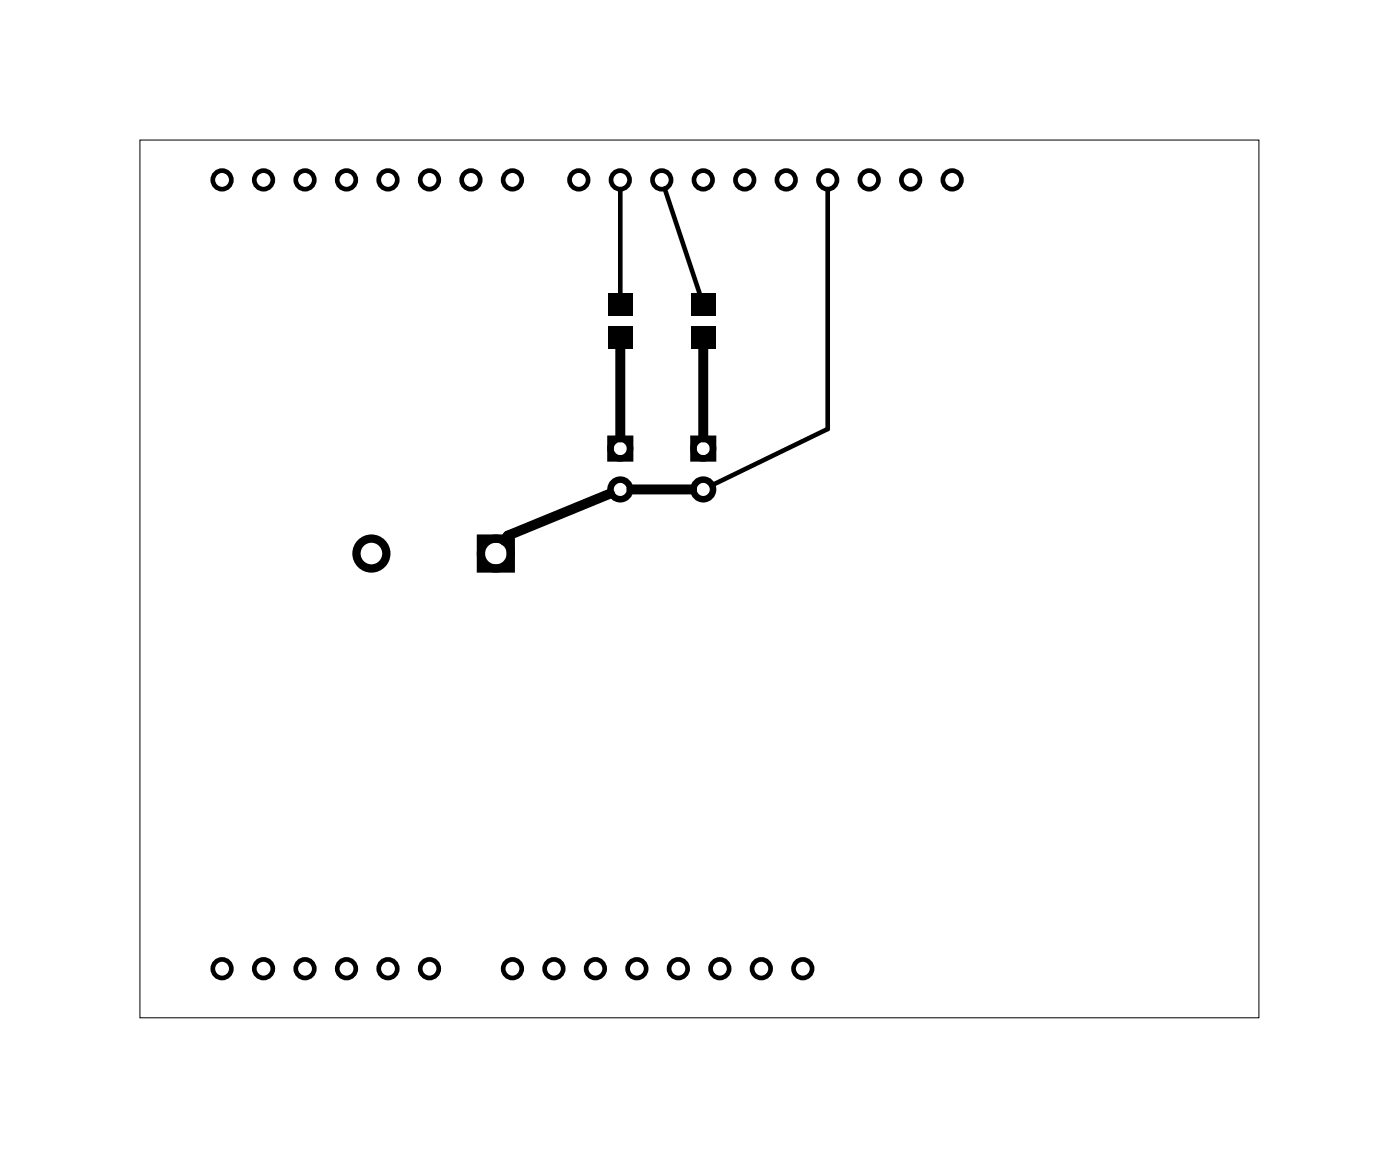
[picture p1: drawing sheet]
<svg xmlns="http://www.w3.org/2000/svg" width="86mm" height="71mm" viewBox="0 0 86 71" stroke-linecap="round" stroke-linejoin="round" font-family="sans-serif">
<path d="M8.6 8.6h68.5v53.7h-68.5z" fill="none" stroke="#000" stroke-width=".06"/>
<g fill="none" stroke="#000" stroke-width=".51">
<path d="M29.4 33h1.9v1.8h-1.9z"/>
<circle cx="22.7" cy="33.9" r=".91"/>
<circle cx="30.4" cy="33.9" r=".91"/>
</g>
<g fill="none" stroke="#000" stroke-width=".29">
<circle cx="13.6" cy="11" r=".57"/>
<circle cx="16.1" cy="11" r=".57"/>
<circle cx="18.7" cy="11" r=".57"/>
<circle cx="21.2" cy="11" r=".57"/>
<circle cx="23.8" cy="11" r=".57"/>
<circle cx="26.3" cy="11" r=".57"/>
<circle cx="28.8" cy="11" r=".57"/>
<circle cx="31.4" cy="11" r=".57"/>
<circle cx="35.4" cy="11" r=".57"/>
<circle cx="38" cy="11" r=".57"/>
<circle cx="40.5" cy="11" r=".57"/>
<circle cx="43.1" cy="11" r=".57"/>
<circle cx="45.6" cy="11" r=".57"/>
<circle cx="48.1" cy="11" r=".57"/>
<circle cx="50.7" cy="11" r=".57"/>
<circle cx="53.2" cy="11" r=".57"/>
<circle cx="55.8" cy="11" r=".57"/>
<circle cx="58.3" cy="11" r=".57"/>
<circle cx="13.6" cy="59.3" r=".57"/>
<circle cx="16.1" cy="59.3" r=".57"/>
<circle cx="18.7" cy="59.3" r=".57"/>
<circle cx="21.2" cy="59.3" r=".57"/>
<circle cx="23.8" cy="59.3" r=".57"/>
<circle cx="26.3" cy="59.3" r=".57"/>
<circle cx="31.4" cy="59.3" r=".57"/>
<circle cx="33.9" cy="59.3" r=".57"/>
<circle cx="36.5" cy="59.3" r=".57"/>
<circle cx="39" cy="59.3" r=".57"/>
<circle cx="41.5" cy="59.3" r=".57"/>
<circle cx="44.1" cy="59.3" r=".57"/>
<circle cx="46.6" cy="59.3" r=".57"/>
<circle cx="49.2" cy="59.3" r=".57"/>
</g>
<g fill="none" stroke="#000" stroke-width=".4">
<path d="M37.4 26.8h1.2v1.2h-1.2zM42.5 26.8h1.2v1.2h-1.2z"/>
<circle cx="38" cy="27.4" r=".6"/>
<circle cx="38" cy="29.9" r=".6"/>
<circle cx="43.1" cy="27.4" r=".6"/>
<circle cx="43.1" cy="29.9" r=".6"/>
</g>
<path d="M37.2 17.9h1.5v1.4h-1.5zM37.2 20h1.5v1.4h-1.5zM42.3 17.9h1.5v1.4h-1.5zM42.3 20h1.5v1.4h-1.5z" fill="#000"/>
<path d="M38 11.6v6.5M40.7 11.5l2.4 7.1M43.1 18.6h.1M50.7 11.6v14.6l-7.2 3.5" fill="none" stroke="#000" stroke-width=".28"/>
<path d="M37.4 30.2l-6.3 2.6-.2 .3M38 21.2v5.6M38.7 29.9h3.7M43.1 21.2v5.6" fill="none" stroke="#000" stroke-width=".61"/>
</svg>
